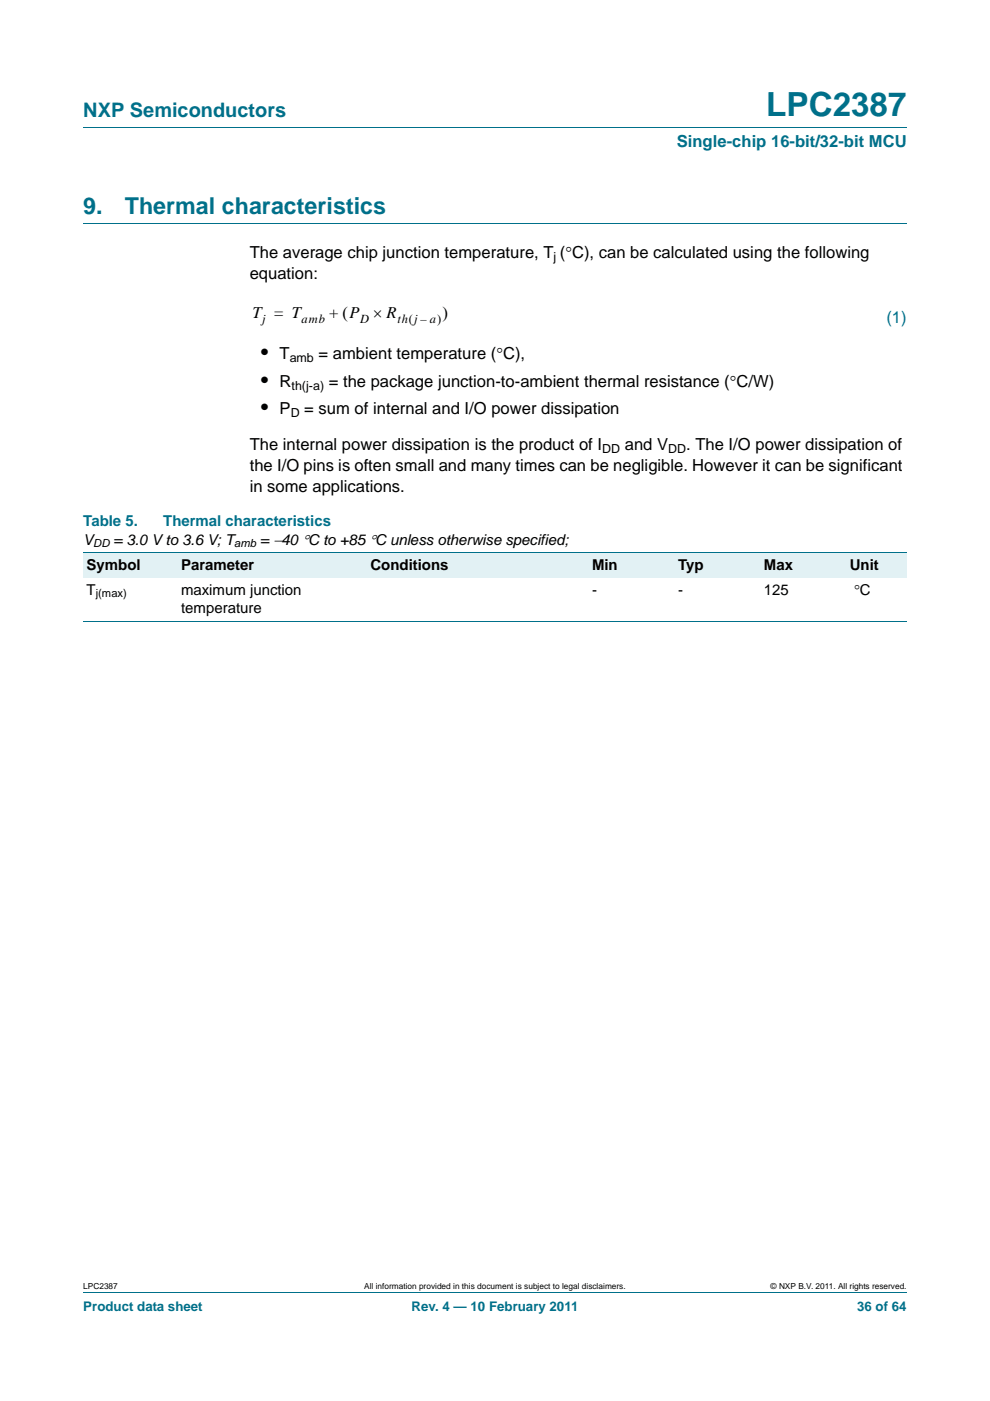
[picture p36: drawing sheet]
<svg xmlns="http://www.w3.org/2000/svg" width="210mm" height="297mm" viewBox="0 0 210 297" stroke-linecap="round" stroke-linejoin="round" font-family="sans-serif">
<defs><g id="words">
<text font-size="7" fill="#00708a" x="162.5" y="24.6">LPC2387</text>
<g font-size="4.9" fill="#00708a">
<text x="17.7" y="45.4">9.</text>
<text x="26.5" y="45.4">Thermal characteristics</text>
</g>
<text font-size="4.2" fill="#00708a" x="17.7" y="24.9">NXP Semiconductors</text>
<g font-size="4.2">
<text x="55.4" y="76.2">•</text>
<text x="55.4" y="82">•</text>
<text x="55.4" y="87.8">•</text>
</g>
<g font-size="3.5" fill="#00708a">
<text x="143.5" y="31.1">Single-chip 16-bit/32-bit MCU</text>
<text x="188" y="68.4">(1)</text>
</g>
<g font-size="3.5">
<text x="53" y="54.7">The average chip junction temperature, T (°C), can be calculated using the following</text>
<text x="53" y="59.1">equation:</text>
<text x="53.5" y="67.4">T = T</text>
<text x="69.8" y="67.4">+ (P</text>
<text x="79.2" y="67.4">× R</text>
<text x="93.8" y="67.4">)</text>
<text x="59.3" y="76.2">T</text>
<text x="67.6" y="76.2">= ambient temperature (°C),</text>
<text x="59.3" y="82">R</text>
<text x="69.7" y="82">= the package junction-to-ambient thermal resistance (°C/W)</text>
<text x="59.3" y="87.8">P</text>
<text x="64.5" y="87.8">= sum of internal and I/O power dissipation</text>
<text x="53" y="95.4">The internal power dissipation is the product of I</text>
<text x="132.5" y="95.4">and V</text>
<text x="145.5" y="95.4">. The I/O power dissipation of</text>
<text x="53" y="99.8">the I/O pins is often small and many times can be negligible. However it can be significant</text>
<text x="53" y="104.2">in some applications.</text>
</g>
<g font-size="3.2" fill="#00708a">
<text x="17.7" y="111.6">Table 5.</text>
<text x="34.6" y="111.6">Thermal characteristics</text>
</g>
<g font-size="3.2">
<text x="17.7" y="115.5">V</text>
<text x="24.1" y="115.5">= 3.0 V to 3.6 V; T</text>
<text x="55.2" y="115.5">= −40 °C to +85 °C unless otherwise specified;</text>
<text x="18.4" y="120.8">Symbol</text>
<text x="38.4" y="120.8">Parameter</text>
<text x="78.6" y="120.8">Conditions</text>
<text x="125.6" y="120.8">Min</text>
<text x="143.8" y="120.8">Typ</text>
<text x="162" y="120.8">Max</text>
<text x="180.3" y="120.8">Unit</text>
<text x="18.4" y="126.1">T</text>
<text x="38.4" y="126.1">maximum junction</text>
<text x="38.4" y="129.9">temperature</text>
<text x="125.6" y="126.1">-</text>
<text x="143.8" y="126.1">-</text>
<text x="162" y="126.1">125</text>
<text x="181.1" y="126.1">°C</text>
</g>
<g font-size="2.8" fill="#00708a">
<text x="17.7" y="277.9">Product data sheet</text>
<text x="87.3" y="277.9">Rev. 4 — 10 February 2011</text>
<text x="181.8" y="277.9">36 of 64</text>
</g>
<g font-size="2.6">
<text x="117.4" y="55.4">j</text>
<text x="55.6" y="68.4">j</text>
<text x="64" y="68.4">amb</text>
<text x="76.4" y="68.4">D</text>
<text x="84.3" y="68.4">th j– a)</text>
<text x="86.7" y="68.4">(</text>
<text x="61.4" y="76.8">amb</text>
<text x="61.8" y="82.7">th(j-a)</text>
<text x="61.7" y="88.5">D</text>
<text x="127.7" y="96.1">DD</text>
<text x="141.7" y="96.1">DD</text>
</g>
<g font-size="2.4">
<text x="19.8" y="116.1">DD</text>
<text x="49.7" y="116.1">amb</text>
<text x="20.3" y="126.6">j(max)</text>
</g>
<g font-size="1.8">
<text x="17.7" y="273.3">LPC2387</text>
<text x="77.2" y="273.3">All information provided in this document is subject to legal disclaimers.</text>
<text x="163.5" y="273.3">© NXP B.V. 2011. All rights reserved.</text>
</g>
</g></defs>
<path d="M17.7 27h174.6M17.7 47.4h174.6M17.7 273.9h174.6" fill="none" stroke="#00708a" stroke-width=".21"/>
<g fill="#e2f1f4">
<path d="M17.7 117.2h20v5.3h-20z"/>
<path d="M37.7 117.2h40.2v5.3h-40.2z"/>
<path d="M77.9 117.2h34.1v5.3h-34.1z"/>
<path d="M112 117.2h31.1v5.3h-31.1z"/>
<path d="M143.1 117.2h18.2v5.3h-18.2z"/>
<path d="M161.3 117.2h18.3v5.3h-18.3z"/>
<path d="M179.6 117.2h12.7v5.3h-12.7z"/>
</g>
<path d="M17.7 117.2h174.6M17.7 131.7h174.6" fill="none" stroke="#00708a" stroke-width=".21"/>
<use href="#words"/>
</svg>
